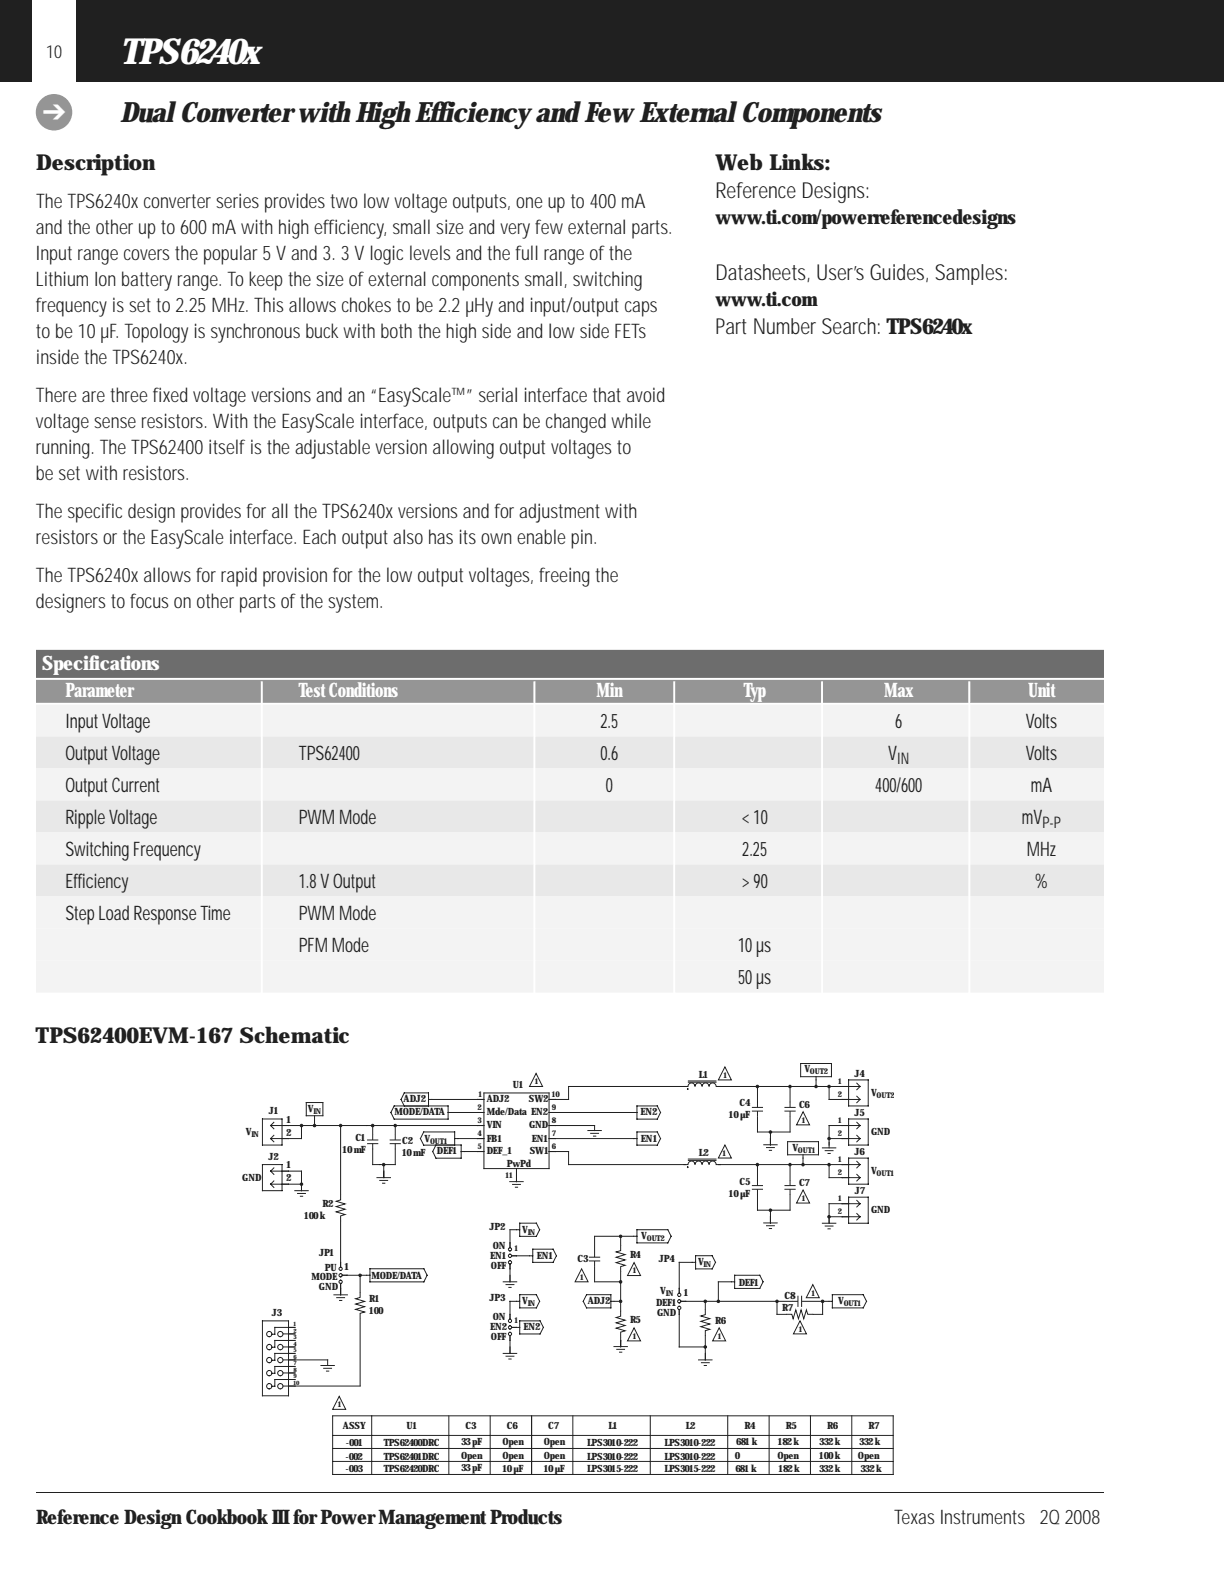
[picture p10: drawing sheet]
<svg xmlns="http://www.w3.org/2000/svg" width="216mm" height="279mm" viewBox="0 0 216 279" stroke-linecap="round" stroke-linejoin="round" font-family="sans-serif">
<defs><g id="words">
<text font-size="6.3" fill="#fff" x="21.2" y="11.3">TPS6240x</text>
<text font-size="4.9" fill="#231f20" x="21.2" y="21.5">Dual ConverterwithHighEfficiencyandFew External Components</text>
<text font-size="4.6" fill="#fff" x="7.5" y="21.4">➔</text>
<g font-size="3.9" fill="#231f20">
<text x="6.3" y="30">Description</text>
<text x="126.2" y="30">Web Links:</text>
<text x="126.2" y="34.9">ReferenceDesigns:</text>
<text x="126.2" y="49.4">Datasheets, User’sGuides, Samples:</text>
<text x="126.2" y="58.9">PartNumberSearch: TPS6240x</text>
<text x="6.3" y="184">TPS62400EVM-167 Schematic</text>
</g>
<g font-size="3.5" fill="#231f20">
<text x="6.3" y="41.3">and theotherupto600mA withhighefficiency, small sizeand veryfewexternal parts.</text>
<text x="6.3" y="36.7">TheTPS6240xconverterseriesprovidestwolowvoltageoutputs, oneupto400mA</text>
<text x="126.2" y="39.5">www.ti.com/powerreferencedesigns</text>
<text x="6.3" y="45.8">Inputrangecoversthepopular5Vand 3. 3Vlogiclevelsand thefull rangeofthe</text>
<text x="6.3" y="50.4">LithiumIonbatteryrange. Tokeepthesizeofexternal componentssmall, switching</text>
<text x="126.2" y="54">www.ti.com</text>
<text x="6.3" y="59.6">tobe10µF. Topologyissynchronousbuckwithboththehighsideand lowsideFETs</text>
<text x="6.3" y="55">frequencyissetto2.25MHz. Thisallowschokestobe2.2µHyand input/outputcaps</text>
<text x="6.3" y="64.2">insidetheTPS6240x.</text>
<text x="6.3" y="70.9">Therearethreefixed voltageversionsand an“EasyScale™” serial interfacethatavoid</text>
<text x="6.3" y="75.5">voltagesenseresistors. WiththeEasyScaleinterface, outputscanbechanged while</text>
<text x="6.3" y="80.1">running. TheTPS62400itselfistheadjustableversionallowingoutputvoltagesto</text>
<text x="6.3" y="84.6">besetwithresistors.</text>
<text x="6.3" y="95.9">resistorsortheEasyScaleinterface. Eachoutputalsohasitsownenablepin.</text>
<text x="6.3" y="91.3">Thespecificdesignprovidesforall theTPS6240xversionsand foradjustmentwith</text>
<text x="6.3" y="107.2">designerstofocusonotherpartsofthesystem.</text>
<text x="6.3" y="102.6">TheTPS6240xallowsforrapid provisionforthelowoutputvoltages, freeingthe</text>
<text x="11.5" y="128.4">InputVoltage</text>
<text x="105.9" y="128.4">2.5</text>
<text x="157.9" y="128.4">6</text>
<text x="180.9" y="128.4">Volts</text>
<text x="11.5" y="134">OutputVoltage</text>
<text x="52.7" y="134">TPS62400</text>
<text x="105.9" y="134">0.6</text>
<text x="156.7" y="134">V</text>
<text x="180.9" y="134">Volts</text>
<text x="11.5" y="139.7">OutputCurrent</text>
<text x="106.9" y="139.7">0</text>
<text x="154.4" y="139.7">400/600</text>
<text x="181.8" y="139.7">mA</text>
<text x="11.5" y="145.3">Ripple Voltage</text>
<text x="52.7" y="145.3">PWMMode</text>
<text x="130.8" y="145.3">&lt; 10</text>
<text x="180.3" y="145.3">mV</text>
<text x="11.5" y="151">Switching Frequency</text>
<text x="130.9" y="151">2.25</text>
<text x="181.1" y="151">MHz</text>
<text x="11.5" y="156.6">Efficiency</text>
<text x="52.7" y="156.6">1.8VOutput</text>
<text x="130.8" y="156.6">&gt; 90</text>
<text x="182.6" y="156.6">%</text>
<text x="11.5" y="162.3">StepLoad Response Time</text>
<text x="52.7" y="162.3">PWMMode</text>
<text x="52.7" y="167.9">PFMMode</text>
<text x="130.2" y="167.9">10µs</text>
<text x="130.2" y="173.5">50µs</text>
<text x="6.3" y="268.8">Reference DesignCookbookIII forPowerManagementProducts</text>
<text x="157.7" y="268.8">TexasInstruments 2Q2008</text>
</g>
<g font-size="3.5" fill="#fff">
<text x="7.4" y="118.2">Specifications</text>
<text x="11.5" y="123">Parameter</text>
<text x="52.7" y="123">TestConditions</text>
<text x="105.2" y="123">Min</text>
<text x="131.2" y="123">Typ</text>
<text x="155.9" y="123">Max</text>
<text x="181.3" y="123">Unit</text>
</g>
<text font-size="3.2" fill="#231f20" x="8.1" y="10.2">10</text>
<g font-size="2.8" fill="#231f20">
<text x="158.3" y="134.7">IN</text>
<text x="183.9" y="146">P-P</text>
</g>
<g font-size="1.8" fill="#231f20">
<text x="90.4" y="192">U1</text>
<text x="123.3" y="190.1">L1</text>
<text x="141.9" y="189.2">V</text>
<text x="150.7" y="190">J4</text>
<text x="47.4" y="196.6">J1</text>
<text x="54.3" y="196.2">V</text>
<text x="69.6" y="196.7">MODE/DATA</text>
<text x="71.2" y="194.5">ADJ2</text>
<text x="85.9" y="194.5">ADJ2</text>
<text x="85.9" y="196.7">Mde/Data EN2</text>
<text x="93.3" y="194.5">SW2</text>
<text x="113" y="196.8">EN2</text>
<text x="128.6" y="197.2">10µF</text>
<text x="130.4" y="195">C4</text>
<text x="140.9" y="195.4">C6</text>
<text x="150.8" y="196.9">J5</text>
<text x="153.6" y="193.3">V</text>
<text x="43.4" y="200.2">V</text>
<text x="50.5" y="200.3">2</text>
<text x="50.6" y="198">1</text>
<text x="60.4" y="203.3">10mF</text>
<text x="62.7" y="201.2">C1</text>
<text x="70.9" y="201.7">C2</text>
<text x="70.9" y="203.8">10mF</text>
<text x="74.9" y="201.4">V</text>
<text x="77.1" y="203.6">DEF1</text>
<text x="85.9" y="199.1">VIN</text>
<text x="85.9" y="201.4">FB1</text>
<text x="85.9" y="203.6">DEF_1</text>
<text x="93.3" y="199.1">GND</text>
<text x="93.4" y="203.6">SW1</text>
<text x="93.8" y="201.4">EN1</text>
<text x="113.1" y="201.4">EN1</text>
<text x="123.3" y="203.9">L2</text>
<text x="139.8" y="203.1">V</text>
<text x="150.8" y="203.8">J6</text>
<text x="153.6" y="200.2">GND</text>
<text x="42.7" y="208.2">GND</text>
<text x="47.4" y="204.6">J2</text>
<text x="50.5" y="208.4">2</text>
<text x="50.6" y="206.1">1</text>
<text x="89.4" y="205.9">PwPd</text>
<text x="130.4" y="209">C5</text>
<text x="140.9" y="209.2">C7</text>
<text x="153.6" y="207.1">V</text>
<text x="53.7" y="215">100k</text>
<text x="56.9" y="212.9">R2</text>
<text x="128.6" y="211.1">10µF</text>
<text x="150.8" y="210.6">J7</text>
<text x="153.6" y="214">GND</text>
<text x="56.3" y="221.6">JP1</text>
<text x="86.4" y="216.9">JP2</text>
<text x="86.9" y="220.3">ON</text>
<text x="92.1" y="217.4">V</text>
<text x="111.1" y="222">R4</text>
<text x="113.1" y="218.6">V</text>
<text x="54.9" y="225.8">MODE</text>
<text x="56.3" y="227.6">GND</text>
<text x="57.3" y="224.1">PU 1</text>
<text x="65.5" y="225.5">MODE/DATA</text>
<text x="86.4" y="222">EN1</text>
<text x="86.6" y="223.8">OFF</text>
<text x="94.7" y="222">EN1</text>
<text x="101.9" y="222.6">C3</text>
<text x="116.2" y="222.7">JP4</text>
<text x="123.1" y="223.2">V</text>
<text x="130.3" y="226.8">DEF1</text>
<text x="47.9" y="232.2">J3</text>
<text x="65.1" y="229.7">R1</text>
<text x="65.1" y="231.8">100</text>
<text x="86.4" y="229.5">JP3</text>
<text x="86.9" y="232.9">ON</text>
<text x="92.1" y="230.1">V</text>
<text x="103.7" y="230">ADJ2</text>
<text x="111.1" y="233.4">R5</text>
<text x="115.7" y="230.4">DEF1</text>
<text x="115.9" y="232.2">GND</text>
<text x="116.5" y="228.3">V</text>
<text x="120.6" y="228.6">1</text>
<text x="126.1" y="233.5">R6</text>
<text x="138" y="231.3">R7</text>
<text x="138.4" y="229.1">C8</text>
<text x="147.8" y="230">V</text>
<text x="86.4" y="234.6">EN2</text>
<text x="86.6" y="236.4">OFF</text>
<text x="92.3" y="234.7">EN2</text>
<text x="60.5" y="252">ASSY</text>
<text x="71.7" y="252">U1</text>
<text x="82.1" y="252">C3</text>
<text x="89.4" y="252">C6</text>
<text x="96.7" y="252">C7</text>
<text x="107.3" y="252">L1</text>
<text x="121" y="252">L2</text>
<text x="131.3" y="252">R4</text>
<text x="138.6" y="252">R5</text>
<text x="145.9" y="252">R6</text>
<text x="153.2" y="252">R7</text>
<text x="60.9" y="257.5">-002</text>
<text x="61" y="255.1">-001</text>
<text x="67.7" y="255.1">TPS62400DRC</text>
<text x="67.7" y="257.5">TPS62401DRC</text>
<text x="81.3" y="257.3">Open</text>
<text x="81.3" y="254.9">33pF</text>
<text x="88.6" y="254.9">Open</text>
<text x="88.6" y="257.3">Open</text>
<text x="95.9" y="254.9">Open</text>
<text x="95.9" y="257.3">Open</text>
<text x="103.6" y="255.1">LPS3010-222</text>
<text x="103.6" y="257.5">LPS3010-222</text>
<text x="117.2" y="255.1">LPS3010-222</text>
<text x="117.2" y="257.5">LPS3010-222</text>
<text x="129.6" y="257.3">0</text>
<text x="129.9" y="254.9">681k</text>
<text x="137.2" y="257.3">Open</text>
<text x="137.2" y="254.9">182k</text>
<text x="144.5" y="254.9">332k</text>
<text x="144.5" y="257.3">100k</text>
<text x="151.3" y="257.3">Open</text>
<text x="151.6" y="254.9">332k</text>
<text x="60.9" y="259.7">-003</text>
<text x="67.7" y="259.7">TPS62420DRC</text>
<text x="81.3" y="259.5">33pF</text>
<text x="88.6" y="259.7">10µF</text>
<text x="95.9" y="259.7">10µF</text>
<text x="103.6" y="259.7">LPS3015-222</text>
<text x="117.2" y="259.7">LPS3015-222</text>
<text x="129.7" y="259.7">681k</text>
<text x="137.3" y="259.7">182k</text>
<text x="144.5" y="259.7">332k</text>
<text x="151.8" y="259.7">332k</text>
</g>
<g font-size="1.4" fill="#231f20">
<text x="94.3" y="191.3">1</text>
<text x="127.6" y="190.1">1</text>
<text x="142.9" y="189.5">OUT2</text>
<text x="147.9" y="191.1">1</text>
<text x="55.3" y="196.5">IN</text>
<text x="84.2" y="195.7">2</text>
<text x="84.2" y="198">3</text>
<text x="84.4" y="193.4">1</text>
<text x="97.4" y="195.7">9</text>
<text x="97.4" y="193.4">10</text>
<text x="147.8" y="193.4">2</text>
<text x="154.6" y="193.7">OUT2</text>
<text x="44.3" y="200.5">IN</text>
<text x="75.9" y="201.7">OUT1</text>
<text x="84.2" y="200.3">4</text>
<text x="84.2" y="202.6">5</text>
<text x="97.4" y="202.6">6</text>
<text x="97.4" y="200.3">7</text>
<text x="97.4" y="198">8</text>
<text x="127.4" y="203.9">1</text>
<text x="140.8" y="203.4">OUT1</text>
<text x="141.4" y="198">1</text>
<text x="147.8" y="200.3">2</text>
<text x="147.9" y="198">1</text>
<text x="89.2" y="207.8">11</text>
<text x="147.8" y="207.2">2</text>
<text x="147.9" y="204.9">1</text>
<text x="154.6" y="207.4">OUT1</text>
<text x="141.4" y="211.8">1</text>
<text x="147.8" y="214.1">2</text>
<text x="147.9" y="211.8">1</text>
<text x="90.7" y="220.7">1</text>
<text x="93.1" y="217.8">IN</text>
<text x="114.1" y="218.9">OUT2</text>
<text x="102.4" y="225.7">1</text>
<text x="111.6" y="224.6">1</text>
<text x="124.1" y="223.5">IN</text>
<text x="90.7" y="233.3">1</text>
<text x="93.1" y="230.4">IN</text>
<text x="117.4" y="228.6">IN</text>
<text x="143.1" y="228.5">1</text>
<text x="148.8" y="230.3">OUT1</text>
<text x="111.6" y="236.1">1</text>
<text x="126.6" y="236.1">1</text>
<text x="140.9" y="234.9">1</text>
<text x="59.6" y="248.2">1</text>
</g>
<g font-size="1.1" fill="#231f20">
<text x="51.8" y="234">1</text>
<text x="51.8" y="235.1">2</text>
<text x="51.8" y="236.3">3</text>
<text x="51.8" y="237.4">4</text>
<text x="51.8" y="238.5">5</text>
<text x="51.8" y="239.7">6</text>
<text x="51.8" y="240.8">7</text>
<text x="51.8" y="242">8</text>
<text x="51.8" y="243.1">9</text>
<text x="51.8" y="244.3">10</text>
</g>
</g></defs>
<path d="M-.1 -.1h216v14.6h-216z" fill="#231f20"/>
<path d="M5.6 -.1h7.8v14.6h-7.8z" fill="#fff"/>
<circle cx="9.5" cy="19.8" r="3.2" fill="#939598"/>
<path d="M6.3 263.3h188.4" fill="none" stroke="#231f20" stroke-width=".18"/>
<path d="M6.3 117.1h188.4" fill="none" stroke="#6c6d70" stroke-width="4.9" stroke-linecap="butt"/>
<path d="M6.3 122h188.4" fill="none" stroke="#939598" stroke-width="4.1" stroke-linecap="butt"/>
<path d="M6.3 127.1h188.4M6.3 138.4h188.4M6.3 149.7h188.4M6.3 161h188.4M6.3 166.6h188.4M6.3 172.2h188.4" fill="none" stroke="#f2f3f4" stroke-width="5.6" stroke-linecap="butt"/>
<path d="M6.3 132.7h188.4M6.3 144h188.4M6.3 155.3h188.4" fill="none" stroke="#e7e8e9" stroke-width="5.6" stroke-linecap="butt"/>
<path d="M6.3 186.3h188.4v75.1h-188.4z" fill="#fff"/>
<path d="M60.1 227.2v1.2M63.5 224.9h1.2" fill="none" stroke="#231f20" stroke-width=".18"/>
<circle cx="63.5" cy="224.9" r=".22" fill="#231f20"/>
<g fill="none" stroke="#231f20" stroke-width=".18">
<path d="M67.7 206.6v1.1M91.1 207.3v1.1"/>
<circle cx="63.5" cy="224.9" r=".22"/>
</g>
<circle cx="109.5" cy="218.1" r=".22" fill="#231f20"/>
<circle cx="109.5" cy="218.1" r=".22" fill="none" stroke="#231f20" stroke-width=".18"/>
<path d="M135.7 213.3h.4v.3h-.4z" fill-rule="evenodd" fill="#231f20"/>
<path d="M135.7 213.3h.4v.3h-.4zM135.9 213.5v1.1" fill="none" stroke="#231f20" stroke-width=".18"/>
<path d="M135.7 199.5h.4v.3h-.4z" fill-rule="evenodd" fill="#231f20"/>
<path d="M135.7 199.5h.4v.3h-.4zM135.9 199.7v1.1" fill="none" stroke="#231f20" stroke-width=".18"/>
<circle cx="146.2" cy="214.6" r=".22" fill="#231f20"/>
<circle cx="146.2" cy="214.6" r=".22" fill="none" stroke="#231f20" stroke-width=".18"/>
<circle cx="146.2" cy="200.8" r=".22" fill="#231f20"/>
<circle cx="146.2" cy="200.8" r=".22" fill="none" stroke="#231f20" stroke-width=".18"/>
<circle cx="53.2" cy="198.5" r=".22" fill="#231f20"/>
<circle cx="53.2" cy="198.5" r=".22" fill="none" stroke="#231f20" stroke-width=".18"/>
<circle cx="53.2" cy="208.9" r=".22" fill="#231f20"/>
<g fill="none" stroke="#231f20" stroke-width=".18">
<path d="M53.2 198.5v2.3M53.2 206.6v2.3M60.1 215.4v7.3"/>
<circle cx="53.2" cy="208.9" r=".22"/>
</g>
<circle cx="60.1" cy="198.5" r=".22" fill="#231f20"/>
<g fill="none" stroke="#231f20" stroke-width=".18">
<path d="M60.1 198.5v12.2M63.5 224.9v3"/>
<circle cx="60.1" cy="198.5" r=".22"/>
</g>
<circle cx="65.7" cy="198.5" r=".22" fill="#231f20"/>
<g fill="none" stroke="#231f20" stroke-width=".18">
<path d="M69.7 202.7v2.7"/>
<circle cx="65.7" cy="198.5" r=".22"/>
</g>
<circle cx="67.7" cy="205.4" r=".22" fill="#231f20"/>
<g fill="none" stroke="#231f20" stroke-width=".18">
<path d="M67.7 205.4v1.2"/>
<circle cx="67.7" cy="205.4" r=".22"/>
</g>
<path d="M69.6 198.4h.3v.3h-.3z" fill-rule="evenodd" fill="#231f20"/>
<path d="M69.6 198.4h.3v.3h-.3zM94.6 189.3l1.1 2.3h-2.3zM102.6 223.8l1.1 2.3h-2.3zM111.8 222.7l1.2 2.3h-2.3z" fill="none" stroke="#231f20" stroke-width=".18"/>
<path d="M109.3 229.4h.3v.3h-.3z" fill-rule="evenodd" fill="#231f20"/>
<path d="M109.3 229.4h.3v.3h-.3z" fill="none" stroke="#231f20" stroke-width=".18"/>
<circle cx="109.5" cy="226.1" r=".22" fill="#231f20"/>
<g fill="none" stroke="#231f20" stroke-width=".18">
<path d="M109.5 218.1v1.6M108.3 229.5h1.2M109.5 224.3v6.9M119.8 231.8v5.8"/>
<circle cx="109.5" cy="226.1" r=".22"/>
</g>
<path d="M126.6 229.4h.3v.3h-.3z" fill-rule="evenodd" fill="#231f20"/>
<path d="M133.6 210.8v2.7M126.6 229.4h.3v.3h-.3zM126.7 226.1v3.4" fill="none" stroke="#231f20" stroke-width=".18"/>
<circle cx="133.6" cy="205.4" r=".22" fill="#231f20"/>
<circle cx="133.6" cy="205.4" r=".22" fill="none" stroke="#231f20" stroke-width=".18"/>
<path d="M133.4 191.5h.4v.3h-.4z" fill-rule="evenodd" fill="#231f20"/>
<path d="M133.4 191.5h.4v.3h-.4zM133.6 191.6v2.7" fill="none" stroke="#231f20" stroke-width=".18"/>
<path d="M136.9 229.4h.3v.3h-.3z" fill-rule="evenodd" fill="#231f20"/>
<path d="M135.9 200.8v1.2M135.9 214.6v1.2M139.4 210.8v2.7M136.9 229.4h.3v.3h-.3zM137.1 229.5v2.3" fill="none" stroke="#231f20" stroke-width=".18"/>
<circle cx="139.3" cy="205.4" r=".22" fill="#231f20"/>
<circle cx="139.3" cy="205.4" r=".22" fill="none" stroke="#231f20" stroke-width=".18"/>
<path d="M139.2 191.5h.3v.3h-.3z" fill-rule="evenodd" fill="#231f20"/>
<path d="M139.2 191.5h.3v.3h-.3zM139.4 191.6v2.7" fill="none" stroke="#231f20" stroke-width=".18"/>
<path d="M143.8 191.5h.3v.3h-.3z" fill-rule="evenodd" fill="#231f20"/>
<path d="M143.8 191.5h.3v.3h-.3zM143.9 190.5v1.1M146.2 212.3v3.5" fill="none" stroke="#231f20" stroke-width=".18"/>
<circle cx="146.2" cy="205.4" r=".23" fill="#231f20"/>
<g fill="none" stroke="#231f20" stroke-width=".18">
<path d="M146.2 198.5v3.5M146.2 205.4v2.3"/>
<circle cx="146.2" cy="205.4" r=".23"/>
</g>
<path d="M146.1 191.5h.3v.3h-.3z" fill-rule="evenodd" fill="#231f20"/>
<g fill="none" stroke="#231f20" stroke-width=".18">
<path d="M76.2 193.9h8M79.6 196.2h4.6M146.1 191.5h.3v.3h-.3zM146.2 191.6v2.3M50.9 200.8h2.3M50.9 206.6h2.3M53.2 208.9v1.1M80.8 200.8h3.4M81.9 203.1h2.3M90 216.9h1.1M104.9 218.1h6.9M61.2 224.9h2.3"/>
<path d="M90 223.8v1.1M90 237.6v1.1M91.1 221.5h2.3M109.5 236.4v1.2M119.8 222.7v4.5"/>
</g>
<circle cx="124.4" cy="237.6" r=".22" fill="#231f20"/>
<g fill="none" stroke="#231f20" stroke-width=".18">
<path d="M133.6 199.7h5.8M146.2 193.9h2.3M133.6 213.5h5.8M146.2 200.8h2.3M146.2 207.7h2.3M146.2 214.6h2.3M119.8 237.6h4.6v1.1M137.1 231.8h1.6M143.4 231.8h1.7"/>
<circle cx="124.4" cy="237.6" r=".22"/>
</g>
<path d="M55.3 198.4h.3v.3h-.3z" fill-rule="evenodd" fill="#231f20"/>
<g fill="none" stroke="#231f20" stroke-width=".18">
<path d="M55.3 198.4h.3v.3h-.3zM55.5 197.4v1.1h-4.6M60.1 198.5h10.3M74.7 199.7h5.5v2.3h-5.5l-.5-1.2zM100.3 191.6v2.3M46.3 205.4h3.4v4.6h-3.4zM47.7 208.9h5.5M47.7 206.6h3.2M47.7 208.9l.6 .5M47.7 206.6l.6 .5M48.3 208.3l-.6 .6M48.3 206l-.6 .6"/>
<path d="M65.7 205.4h4M76.9 202h4.4v2.3h-4.4l-.6-1.2zM80.2 200.8h.6M81.3 203.1h.6M90 216.9v3.2M91.1 216.9h.6M91.7 215.8h2.9l.6 1.1-.6 1.2h-2.9zM100.3 203.1v2.3M90 223v.8M90 224.9v1.2M90 235.6v2M90.2 234.1h1.5"/>
<path d="M90.2 221.5h.9M91.7 233h3.6l.5 1.1-.5 1.2h-3.6zM91.7 228.4h2.9l.6 1.1-.6 1.2h-2.9zM91.7 229.5h-1.7v3.2M93.4 221.5h.6M94 220.3h3.6l.5 1.2-.5 1.2h-3.6zM103.5 228.4h4.2v2.3h-4.2l-.6-1.2zM104.9 226.1h4.6M107.7 229.5h.6M124.4 238.7v1.2"/>
<circle cx="90" cy="233" r=".29"/>
<circle cx="90" cy="220.4" r=".29"/>
<circle cx="90" cy="234.1" r=".29"/>
<circle cx="90" cy="221.5" r=".29"/>
<circle cx="90" cy="235.3" r=".29"/>
<circle cx="90" cy="222.7" r=".29"/>
</g>
<path d="M124.2 229.4h.4v.3h-.4z" fill-rule="evenodd" fill="#231f20"/>
<path d="M126.7 191.6h12.7M126.7 205.4h12.7M119.8 222.7h2.3M121 229.5h3.4v1.5M124.2 229.4h.4v.3h-.4zM124.4 235.6v2M126.7 229.5h13.1M126.7 226.1h2.9M129.6 224.9h4.4l.6 1.2-.6 1.2h-4.4z" fill="none" stroke="#231f20" stroke-width=".18"/>
<path d="M144.9 229.4h.3v.3h-.3z" fill-rule="evenodd" fill="#231f20"/>
<path d="M146.2 212.3h2.3M142.4 229.5h4.4M144.9 229.4h.3v.3h-.3zM145.1 229.5v2.3M146.8 228.4h5.5l.5 1.1-.5 1.2h-5.5z" fill="none" stroke="#231f20" stroke-width=".18"/>
<circle cx="141.6" cy="205.4" r=".22" fill="#231f20"/>
<g fill="none" stroke="#231f20" stroke-width=".18">
<path d="M46.3 197.4h3.4v4.6h-3.4zM47.7 198.5h3.2M47.7 198.5l.6 .6M48.3 198l-.6 .5M54 194.5h2.9v2.3h-2.9zM55.5 198.5h4.6M55.5 196.8v.6M65.7 198.5v2.6M69.5 195.1h9.5v2.3h-9.5l-.6-1.2zM69.7 198.5v2.6M70.4 198.5h15M71.3 195.1l-.6-1.2 .6-1.1h4.3v2.3"/>
<path d="M75.6 193.9h.6M79 196.2h.6M84.2 193.9h1.2M84.2 196.2h1.2M85.4 192.8h11.4v13.3h-11.4zM96.8 198.5h8.1v.9M96.8 193.9h3.5M96.8 196.2h15.6M100.3 191.6h20.7M103.7 199.4h2.4M104.2 199.9h1.4M112.4 195.1h3.5l.6 1.1-.6 1.2h-3.5z"/>
<path d="M112.4 199.7h3.5l.6 1.1-.6 1.2h-3.5zM120.5 191.6h.9a.62 .62 0 0 1 .6-.6 .62 .62 0 0 1 .6 .6 .62 .62 0 0 1 .6-.6 .62 .62 0 0 1 .6 .6 .62 .62 0 0 1 .7-.6 .62 .62 0 0 1 .6 .6 .62 .62 0 0 1 .6-.6 .62 .62 0 0 1 .6 .6h.9M121.3 192.2h.1M121.3 190.9h5.1M121.3 190.7h5.1M127.9 188.2l1.1 2.3h-2.3zM132.6 195.3h2M132.6 196h2M133.6 194.3v1M133.6 196v3.7M138.4 195.3h1.9M138.4 196h1.9"/>
<path d="M139.4 191.6h12.3M139.4 194.3v1M139.4 196v3.7M141.2 187.6h5.5v2.3h-5.5zM141.7 196.1l1.1 2.3h-2.3zM143.9 189.9v.6M146.2 198.5h5.5M148.5 193.9h3.2M149.7 190.5h3.4v4.6h-3.4zM149.7 197.4h3.4v4.6h-3.4zM151.1 193.4l.6 .5M151.1 191.1l.6 .5"/>
<path d="M151.1 198l.6 .5M151.7 193.9l-.6 .6M151.7 191.6l-.6 .6M151.7 198.5l-.6 .6M47.7 200.8h3.2M47.7 200.8l.6 .6M48.3 200.3l-.6 .5M52 210h2.4M52.5 210.5h1.4M53 211h.4M53.2 209v1M60.1 210.7v1l-.8 .2 1.6 .5-1.6 .4 1.6 .5-1.6 .5 1.6 .4-.8 .3v.9"/>
<path d="M64.8 201.1h1.9M64.8 201.7h1.9M65.7 201.7v3.7M66.5 207.7h2.4M67 208.2h1.4M67.5 208.7h.4M67.7 206.7v1M68.7 201.1h2M68.7 201.7h2M69.7 201.7v1M84.2 200.8h1.2M84.2 203.1h1.2"/>
<path d="M89.9 208.4h2.4M90.4 208.9h1.4M90.9 209.4h.4M91.1 206.1v1.2M91.1 207.4v1M96.8 200.8h15.6M96.8 203.1h3.5M100.3 205.4h20.7M104.7 200.4h.4M104.9 218.1v3.7M109.5 219.7v.9l-.8 .2 1.6 .5-1.6 .5 1.6 .4-1.6 .5 1.6 .5-.8 .2v.9M111.8 218.1h.6"/>
<path d="M112.4 216.9h5.4l.6 1.2-.6 1.1h-5.4zM120.5 205.4h.9a.62 .62 0 0 1 .6-.6 .62 .62 0 0 1 .6 .6 .62 .62 0 0 1 .6-.6 .62 .62 0 0 1 .6 .6 .62 .62 0 0 1 .7-.6 .62 .62 0 0 1 .6 .6 .62 .62 0 0 1 .6-.6 .62 .62 0 0 1 .6 .6h.9M121.3 204.7h5.1M121.3 204.4h5.1M127.9 202l1.1 2.3h-2.3zM132.6 209.1h2M132.6 209.8h2M133.6 205.4v3.7M133.6 209.8v1M134.7 201.9h2.4M134.7 215.7h2.4M135.2 202.4h1.4"/>
<path d="M135.2 216.2h1.4M135.7 202.9h.4M135.7 216.7h.4M135.9 200.9v1M135.9 214.7v1M138.4 209.1h1.9M138.4 209.8h1.9M138.9 201.4h5.5v2.3h-5.5zM139.4 209.8v1M141.6 203.7v1.7M141.7 209.9l1.1 2.3h-2.3zM145.1 215.8h2.3"/>
<path d="M145.1 202.5h2.3M145.6 216.3h1.3M145.6 203h1.3M146 216.8h.4M146 203.5h.4M146.2 201.5v1M146.2 214.8v1M148.5 207.7h3.2M148.5 200.8h3.2M148.5 212.3h3.2M148.5 214.6h3.2M149.7 204.3h3.4v4.6h-3.4z"/>
<path d="M149.7 211.2h3.4v4.6h-3.4zM151.1 207.1l.6 .6M151.1 204.8l.6 .6M151.1 200.3l.6 .5M151.1 214l.6 .6M151.1 211.7l.6 .6M151.7 205.4h-12.3v3.7M151.7 207.7l-.6 .6M151.7 205.4l-.6 .6M151.7 200.8l-.6 .6M151.7 214.6l-.6 .6M151.7 212.3l-.6 .6"/>
<path d="M46.3 233h4.6v13.2h-4.6zM49.9 235.3h2.1M49.9 239.9h7.9v1M49.9 237.6h2.1M52 238.7h-3.5v1.2h-.5M52 236.4h-3.5v1.2h-.5M52 234.1h-3.5v1.2h-.5M58.9 228.4h2.4M59.4 228.9h1.4M59.9 229.4h.4M60.1 222.7v.8M60.1 226.4v.8"/>
<path d="M60.1 227.4v1M60.4 224.9h.8M63.5 227.9v1l-.8 .2 1.6 .5-1.6 .4 1.6 .5-1.6 .5 1.6 .4-.8 .3v12.8h-13.6M64.7 224.9h.6M65.3 223.8h9.5l.5 1.1-.5 1.2h-9.5zM88.8 238.7h2.3M88.8 226.1h2.3M89.3 239.2h1.3M89.3 226.6h1.3M89.8 239.7h.4M89.8 227.1h.4M90 225.1v1"/>
<path d="M90 237.8v.9M103.9 221.8h2M103.9 222.4h2M104.9 222.4v3.7M108.3 237.5h2.4M108.8 238h1.4M109.3 238.5h.4M109.5 231.2v1l-.8 .2 1.6 .5-1.6 .4 1.6 .5-1.6 .5 1.6 .4-.8 .3v2.5M111.8 234.2l1.2 2.3h-2.3zM119.8 227.2v.9M119.8 231v.8M120.1 229.5h.9"/>
<path d="M122.1 222.7h.6M122.7 221.5h2.9l.6 1.2-.6 1.1h-2.9zM123.2 239.9h2.4M124.4 231v.9l-.8 .2 1.6 .5-1.6 .5 1.6 .4-1.6 .5 1.6 .5-.8 .2v.9M124.4 229.5h2.3M124.4 238.9v1M126.9 234.2l1.1 2.3h-2.3zM138.7 231.8h1l.2 .8 .5-1.6 .4 1.6 .5-1.6 .5 1.6 .4-1.6 .3 .8h.9M139.8 229.5h.9M140.7 228.6v1.9M141.1 233l1.2 2.3h-2.3zM141.4 229.5h1"/>
<path d="M141.4 228.6v1.9M143.4 226.6l1.1 2.3h-2.3zM49.9 242.2h2.1M52 243.3h-3.5v1.2h-.5M52 241h-3.5v1.2h-.5M56.6 240.9h2.4M57.1 241.4h1.4M57.6 241.8h.4M58.7 249.7h98.9v10.4h-98.9zM58.7 253.2h98.9M58.7 257.8h98.9M58.7 255.5h98.9"/>
<path d="M59.8 246.3l1.2 2.3h-2.3zM65.6 249.7v10.4M79.2 249.7v10.4M86.5 249.7v10.4M93.8 249.7v10.4M101 249.7v10.4M114.7 249.7v10.4M123.7 240.4h1.4M124.2 240.9h.4M128.4 249.7v10.4M135.7 249.7v10.4M143 249.7v10.4"/>
<path d="M150.2 249.7v10.4"/>
<circle cx="121.3" cy="205.9" r=".07"/>
<circle cx="141.6" cy="205.4" r=".22"/>
<circle cx="47.5" cy="237.6" r=".47"/>
<circle cx="47.5" cy="235.3" r=".46"/>
<circle cx="47.5" cy="239.9" r=".46"/>
<circle cx="49.4" cy="237.6" r=".47"/>
<circle cx="49.4" cy="235.3" r=".46"/>
<circle cx="49.4" cy="239.9" r=".46"/>
<circle cx="60.1" cy="223.8" r=".29"/>
<circle cx="60.1" cy="224.9" r=".29"/>
<circle cx="60.1" cy="226.1" r=".29"/>
<circle cx="119.8" cy="229.5" r=".29"/>
<circle cx="119.8" cy="230.7" r=".29"/>
<circle cx="119.8" cy="228.4" r=".29"/>
<circle cx="47.5" cy="244.5" r=".47"/>
<circle cx="47.5" cy="242.2" r=".46"/>
<circle cx="49.4" cy="244.5" r=".47"/>
<circle cx="49.4" cy="242.2" r=".46"/>
</g>
<path d="M46.2 120.2v55.3M94.3 120.2v55.3M118.9 120.2v55.3M145 120.2v55.3M171 120.2v55.3" fill="none" stroke="#fff" stroke-width=".35"/>
<use href="#words"/>
</svg>
